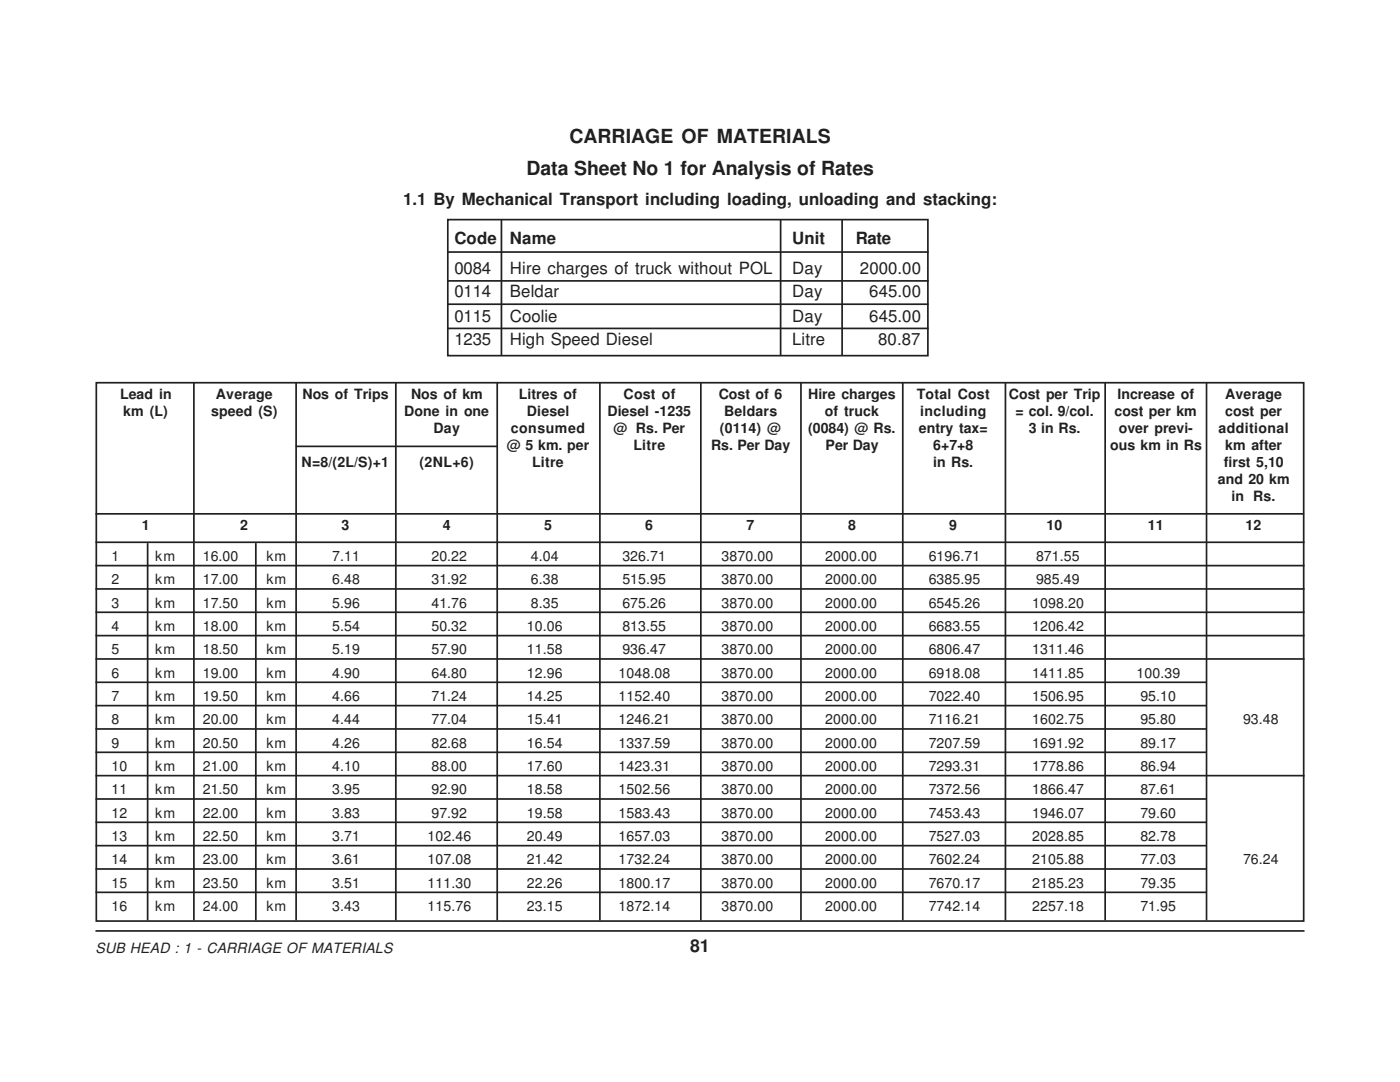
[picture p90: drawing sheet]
<svg xmlns="http://www.w3.org/2000/svg" width="279mm" height="216mm" viewBox="0 0 279 216" stroke-linecap="round" stroke-linejoin="round" font-family="sans-serif">
<defs><g id="words">
<g font-size="3.9" fill="#231f20">
<text x="113.6" y="28.5">CARRIAGE OF MATERIALS</text>
<text x="105.1" y="35">Data Sheet No 1 for Analysis of Rates</text>
</g>
<text font-size="3.5" fill="#231f20" x="137.8" y="190">81</text>
<g font-size="3.4" fill="#231f20">
<text x="80.4" y="41">1.1 By Mechanical Transport including loading, unloading and stacking:</text>
<text x="90.7" y="48.8">Code</text>
<text x="101.8" y="48.8">Name</text>
<text x="158.1" y="48.8">Unit</text>
<text x="170.8" y="48.8">Rate</text>
<text x="90.7" y="54.6">0084</text>
<text x="90.7" y="59.4">0114</text>
<text x="101.8" y="54.6">Hire charges of truck without POL</text>
<text x="101.8" y="59.4">Beldar</text>
<text x="158.1" y="54.6">Day</text>
<text x="158.1" y="59.4">Day</text>
<text x="171.6" y="54.6">2000.00</text>
<text x="173.5" y="59.4">645.00</text>
<text x="90.7" y="64.2">0115</text>
<text x="101.8" y="64.2">Coolie</text>
<text x="158.1" y="64.2">Day</text>
<text x="173.5" y="64.2">645.00</text>
<text x="90.7" y="68.9">1235</text>
<text x="101.8" y="68.9">High Speed Diesel</text>
<text x="158.1" y="68.9">Litre</text>
<text x="175.3" y="68.9">80.87</text>
</g>
<g font-size="2.8" fill="#231f20">
<text x="24" y="79.7">Lead in</text>
<text x="24.6" y="83.1">km (L)</text>
<text x="42.2" y="83.1">speed (S)</text>
<text x="43.1" y="79.7">Average</text>
<text x="60.4" y="79.7">Nos of Trips</text>
<text x="80.7" y="83.1">Done in one</text>
<text x="82" y="79.7">Nos of km</text>
<text x="103.5" y="79.7">Litres of</text>
<text x="105.2" y="83.1">Diesel</text>
<text x="121.2" y="83.1">Diesel -1235</text>
<text x="124.5" y="79.7">Cost of</text>
<text x="143.4" y="79.7">Cost of 6</text>
<text x="144.5" y="83.1">Beldars</text>
<text x="161.3" y="79.7">Hire charges</text>
<text x="164.6" y="83.1">of truck</text>
<text x="183" y="79.7">Total Cost</text>
<text x="183.6" y="83.1">including</text>
<text x="201.3" y="79.7">Cost per Trip</text>
<text x="202.7" y="83.1">= col. 9/col.</text>
<text x="222.4" y="83.1">cost per km</text>
<text x="223" y="79.7">Increase of</text>
<text x="244.5" y="79.7">Average</text>
<text x="244.5" y="83.1">cost per</text>
<text x="86.5" y="86.4">Day</text>
<text x="101.2" y="89.8">@ 5 km. per</text>
<text x="101.9" y="86.4">consumed</text>
<text x="122.4" y="86.4">@ Rs. Per</text>
<text x="126.4" y="89.8">Litre</text>
<text x="141.9" y="89.8">Rs. Per Day</text>
<text x="143.7" y="86.4">(0114) @</text>
<text x="161.3" y="86.4">(0084) @ Rs.</text>
<text x="164.8" y="89.8">Per Day</text>
<text x="183.4" y="86.4">entry tax=</text>
<text x="186.3" y="89.8">6+7+8</text>
<text x="205.3" y="86.4">3 in Rs.</text>
<text x="221.6" y="89.8">ous km in Rs</text>
<text x="223.3" y="86.4">over previ-</text>
<text x="243.2" y="86.4">additional</text>
<text x="244.5" y="89.8">km after</text>
<text x="60.2" y="93.1">N=8/(2L/S)+1</text>
<text x="83.7" y="93.1">(2NL+6)</text>
<text x="106.2" y="93.2">Litre</text>
<text x="186.3" y="93.2">in Rs.</text>
<text x="244.3" y="93.2">first 5,10</text>
<text x="243.1" y="96.6">and 20 km</text>
<text x="245.8" y="100">in Rs.</text>
<text x="28.3" y="105.8">1</text>
<text x="47.9" y="105.8">2</text>
<text x="68.2" y="105.8">3</text>
<text x="88.4" y="105.8">4</text>
<text x="108.6" y="105.8">5</text>
<text x="128.8" y="105.8">6</text>
<text x="149" y="105.8">7</text>
<text x="169.2" y="105.8">8</text>
<text x="189.4" y="105.8">9</text>
<text x="208.9" y="105.8">10</text>
<text x="229.1" y="105.8">11</text>
<text x="248.6" y="105.8">12</text>
<text x="22.3" y="111.9">1</text>
<text x="31" y="111.9">km</text>
<text x="40.5" y="111.9">16.00</text>
<text x="53.2" y="111.9">km</text>
<text x="66.3" y="111.9">7.11</text>
<text x="86.1" y="111.9">20.22</text>
<text x="105.9" y="111.9">4.04</text>
<text x="124.2" y="111.9">326.71</text>
<text x="144" y="111.9">3870.00</text>
<text x="164.7" y="111.9">2000.00</text>
<text x="185.3" y="111.9">6196.71</text>
<text x="206.8" y="111.9">871.55</text>
<text x="22.3" y="116.6">2</text>
<text x="31" y="116.6">km</text>
<text x="40.5" y="116.6">17.00</text>
<text x="53.2" y="116.6">km</text>
<text x="66.3" y="116.6">6.48</text>
<text x="86.1" y="116.6">31.92</text>
<text x="105.9" y="116.6">6.38</text>
<text x="124.2" y="116.6">515.95</text>
<text x="144" y="116.6">3870.00</text>
<text x="164.7" y="116.6">2000.00</text>
<text x="185.3" y="116.6">6385.95</text>
<text x="206.8" y="116.6">985.49</text>
<text x="22.3" y="121.2">3</text>
<text x="22.3" y="125.9">4</text>
<text x="31" y="121.2">km</text>
<text x="31" y="125.9">km</text>
<text x="40.5" y="121.2">17.50</text>
<text x="40.5" y="125.9">18.00</text>
<text x="53.2" y="121.2">km</text>
<text x="53.2" y="125.9">km</text>
<text x="66.3" y="121.2">5.96</text>
<text x="66.3" y="125.9">5.54</text>
<text x="86.1" y="121.2">41.76</text>
<text x="86.1" y="125.9">50.32</text>
<text x="105.2" y="125.9">10.06</text>
<text x="105.9" y="121.2">8.35</text>
<text x="124.2" y="121.2">675.26</text>
<text x="124.2" y="125.9">813.55</text>
<text x="144" y="121.2">3870.00</text>
<text x="144" y="125.9">3870.00</text>
<text x="164.7" y="121.2">2000.00</text>
<text x="164.7" y="125.9">2000.00</text>
<text x="185.3" y="121.2">6545.26</text>
<text x="185.3" y="125.9">6683.55</text>
<text x="206" y="121.2">1098.20</text>
<text x="206" y="125.9">1206.42</text>
<text x="22.3" y="130.6">5</text>
<text x="31" y="130.6">km</text>
<text x="40.5" y="130.6">18.50</text>
<text x="53.2" y="130.6">km</text>
<text x="66.3" y="130.6">5.19</text>
<text x="86.1" y="130.6">57.90</text>
<text x="105.2" y="130.6">11.58</text>
<text x="124.2" y="130.6">936.47</text>
<text x="144" y="130.6">3870.00</text>
<text x="164.7" y="130.6">2000.00</text>
<text x="185.3" y="130.6">6806.47</text>
<text x="206" y="130.6">1311.46</text>
<text x="22.3" y="135.2">6</text>
<text x="31" y="135.2">km</text>
<text x="40.5" y="135.2">19.00</text>
<text x="53.2" y="135.2">km</text>
<text x="66.3" y="135.2">4.90</text>
<text x="86.1" y="135.2">64.80</text>
<text x="105.2" y="135.2">12.96</text>
<text x="123.4" y="135.2">1048.08</text>
<text x="144" y="135.2">3870.00</text>
<text x="164.7" y="135.2">2000.00</text>
<text x="185.3" y="135.2">6918.08</text>
<text x="206" y="135.2">1411.85</text>
<text x="226.8" y="135.2">100.39</text>
<text x="22.3" y="139.9">7</text>
<text x="31" y="139.9">km</text>
<text x="40.5" y="139.9">19.50</text>
<text x="53.2" y="139.9">km</text>
<text x="66.3" y="139.9">4.66</text>
<text x="86.1" y="139.9">71.24</text>
<text x="105.2" y="139.9">14.25</text>
<text x="123.4" y="139.9">1152.40</text>
<text x="144" y="139.9">3870.00</text>
<text x="164.7" y="139.9">2000.00</text>
<text x="185.3" y="139.9">7022.40</text>
<text x="206" y="139.9">1506.95</text>
<text x="227.6" y="139.9">95.10</text>
<text x="22.3" y="144.5">8</text>
<text x="22.3" y="149.2">9</text>
<text x="31" y="144.5">km</text>
<text x="31" y="149.2">km</text>
<text x="40.5" y="144.5">20.00</text>
<text x="40.5" y="149.2">20.50</text>
<text x="53.2" y="144.5">km</text>
<text x="53.2" y="149.2">km</text>
<text x="66.3" y="144.5">4.44</text>
<text x="66.3" y="149.2">4.26</text>
<text x="86.1" y="144.5">77.04</text>
<text x="86.1" y="149.2">82.68</text>
<text x="105.2" y="144.5">15.41</text>
<text x="105.2" y="149.2">16.54</text>
<text x="123.4" y="144.5">1246.21</text>
<text x="123.4" y="149.2">1337.59</text>
<text x="144" y="144.5">3870.00</text>
<text x="144" y="149.2">3870.00</text>
<text x="164.7" y="144.5">2000.00</text>
<text x="164.7" y="149.2">2000.00</text>
<text x="185.3" y="144.5">7116.21</text>
<text x="185.3" y="149.2">7207.59</text>
<text x="206" y="144.5">1602.75</text>
<text x="206" y="149.2">1691.92</text>
<text x="227.6" y="144.5">95.80</text>
<text x="227.6" y="149.2">89.17</text>
<text x="248.1" y="144.5">93.48</text>
<text x="22.3" y="153.8">10</text>
<text x="31" y="153.8">km</text>
<text x="40.5" y="153.8">21.00</text>
<text x="53.2" y="153.8">km</text>
<text x="66.3" y="153.8">4.10</text>
<text x="86.1" y="153.8">88.00</text>
<text x="105.2" y="153.8">17.60</text>
<text x="123.4" y="153.8">1423.31</text>
<text x="144" y="153.8">3870.00</text>
<text x="164.7" y="153.8">2000.00</text>
<text x="185.3" y="153.8">7293.31</text>
<text x="206" y="153.8">1778.86</text>
<text x="227.6" y="153.8">86.94</text>
<text x="22.3" y="158.5">11</text>
<text x="31" y="158.5">km</text>
<text x="40.5" y="158.5">21.50</text>
<text x="53.2" y="158.5">km</text>
<text x="66.3" y="158.5">3.95</text>
<text x="86.1" y="158.5">92.90</text>
<text x="105.2" y="158.5">18.58</text>
<text x="123.4" y="158.5">1502.56</text>
<text x="144" y="158.5">3870.00</text>
<text x="164.7" y="158.5">2000.00</text>
<text x="185.3" y="158.5">7372.56</text>
<text x="206" y="158.5">1866.47</text>
<text x="227.6" y="158.5">87.61</text>
<text x="22.3" y="163.2">12</text>
<text x="22.3" y="167.8">13</text>
<text x="31" y="163.2">km</text>
<text x="31" y="167.8">km</text>
<text x="40.5" y="163.2">22.00</text>
<text x="40.5" y="167.8">22.50</text>
<text x="53.2" y="163.2">km</text>
<text x="53.2" y="167.8">km</text>
<text x="66.3" y="163.2">3.83</text>
<text x="66.3" y="167.8">3.71</text>
<text x="85.3" y="167.8">102.46</text>
<text x="86.1" y="163.2">97.92</text>
<text x="105.2" y="163.2">19.58</text>
<text x="105.2" y="167.8">20.49</text>
<text x="123.4" y="167.8">1657.03</text>
<text x="123.4" y="163.2">1583.43</text>
<text x="144" y="167.8">3870.00</text>
<text x="144" y="163.2">3870.00</text>
<text x="164.7" y="167.8">2000.00</text>
<text x="164.7" y="163.2">2000.00</text>
<text x="185.3" y="167.8">7527.03</text>
<text x="185.3" y="163.2">7453.43</text>
<text x="206" y="167.8">2028.85</text>
<text x="206" y="163.2">1946.07</text>
<text x="227.6" y="167.8">82.78</text>
<text x="227.6" y="163.2">79.60</text>
<text x="22.3" y="172.5">14</text>
<text x="31" y="172.5">km</text>
<text x="40.5" y="172.5">23.00</text>
<text x="53.2" y="172.5">km</text>
<text x="66.3" y="172.5">3.61</text>
<text x="85.3" y="172.5">107.08</text>
<text x="105.2" y="172.5">21.42</text>
<text x="123.4" y="172.5">1732.24</text>
<text x="144" y="172.5">3870.00</text>
<text x="164.7" y="172.5">2000.00</text>
<text x="185.3" y="172.5">7602.24</text>
<text x="206" y="172.5">2105.88</text>
<text x="227.6" y="172.5">77.03</text>
<text x="248.1" y="172.5">76.24</text>
<text x="22.3" y="177.1">15</text>
<text x="31" y="177.1">km</text>
<text x="40.5" y="177.1">23.50</text>
<text x="53.2" y="177.1">km</text>
<text x="66.3" y="177.1">3.51</text>
<text x="85.3" y="177.1">111.30</text>
<text x="105.2" y="177.1">22.26</text>
<text x="123.4" y="177.1">1800.17</text>
<text x="144" y="177.1">3870.00</text>
<text x="164.7" y="177.1">2000.00</text>
<text x="185.3" y="177.1">7670.17</text>
<text x="206" y="177.1">2185.23</text>
<text x="227.6" y="177.1">79.35</text>
<text x="22.3" y="181.8">16</text>
<text x="31" y="181.8">km</text>
<text x="40.5" y="181.8">24.00</text>
<text x="53.2" y="181.8">km</text>
<text x="66.3" y="181.8">3.43</text>
<text x="85.3" y="181.8">115.76</text>
<text x="105.2" y="181.8">23.15</text>
<text x="123.4" y="181.8">1872.14</text>
<text x="144" y="181.8">3870.00</text>
<text x="164.7" y="181.8">2000.00</text>
<text x="185.3" y="181.8">7742.14</text>
<text x="206" y="181.8">2257.18</text>
<text x="227.6" y="181.8">71.95</text>
<text x="19.1" y="190.2">SUB HEAD : 1 - CARRIAGE OF MATERIALS</text>
</g>
</g></defs>
<g fill="none" stroke="#231f20" stroke-width=".34">
<path d="M89.2 50.3h96.1M89.2 56h96.1M89.4 43.8h95.8v27.2h-95.8zM100.1 43.9v27.1M155.8 43.9v27M168.1 43.9v27.1M19.2 76.4h241v107.4h-241zM38.7 76.4v107.2M59.1 76.4v107.2M79 76.4v107.2M89.2 60.7h96.1M89.2 65.5h96.1"/>
<path d="M99.2 76.4v107.2M119.7 76.4v107.2M139.9 76.4v107.2M159.9 76.4v107.2M180.2 76.4v107.2M200.7 76.4v107.2M220.6 76.4v107.2M240.8 76.4v107.2M59 89.1h40.2M19 102.5h241.3M19 108.2h241.3M19 112.9h241.3"/>
<path d="M19 117.5h241.3M29.5 108.4v75.2M51.1 108.4v75.2M19 122.2h241.3M19 126.8h241.3M19 131.5h241.3M19 136.1h221.8M19 140.8h221.8M19 145.5h221.8M19 150.1h221.8M19 154.8h241.3M19 159.4h221.8"/>
<path d="M19 164.1h221.8M19 168.7h221.8M19 173.4h221.8M19 178.1h221.8M19 185.8h241.3"/>
</g>
<use href="#words"/>
</svg>
